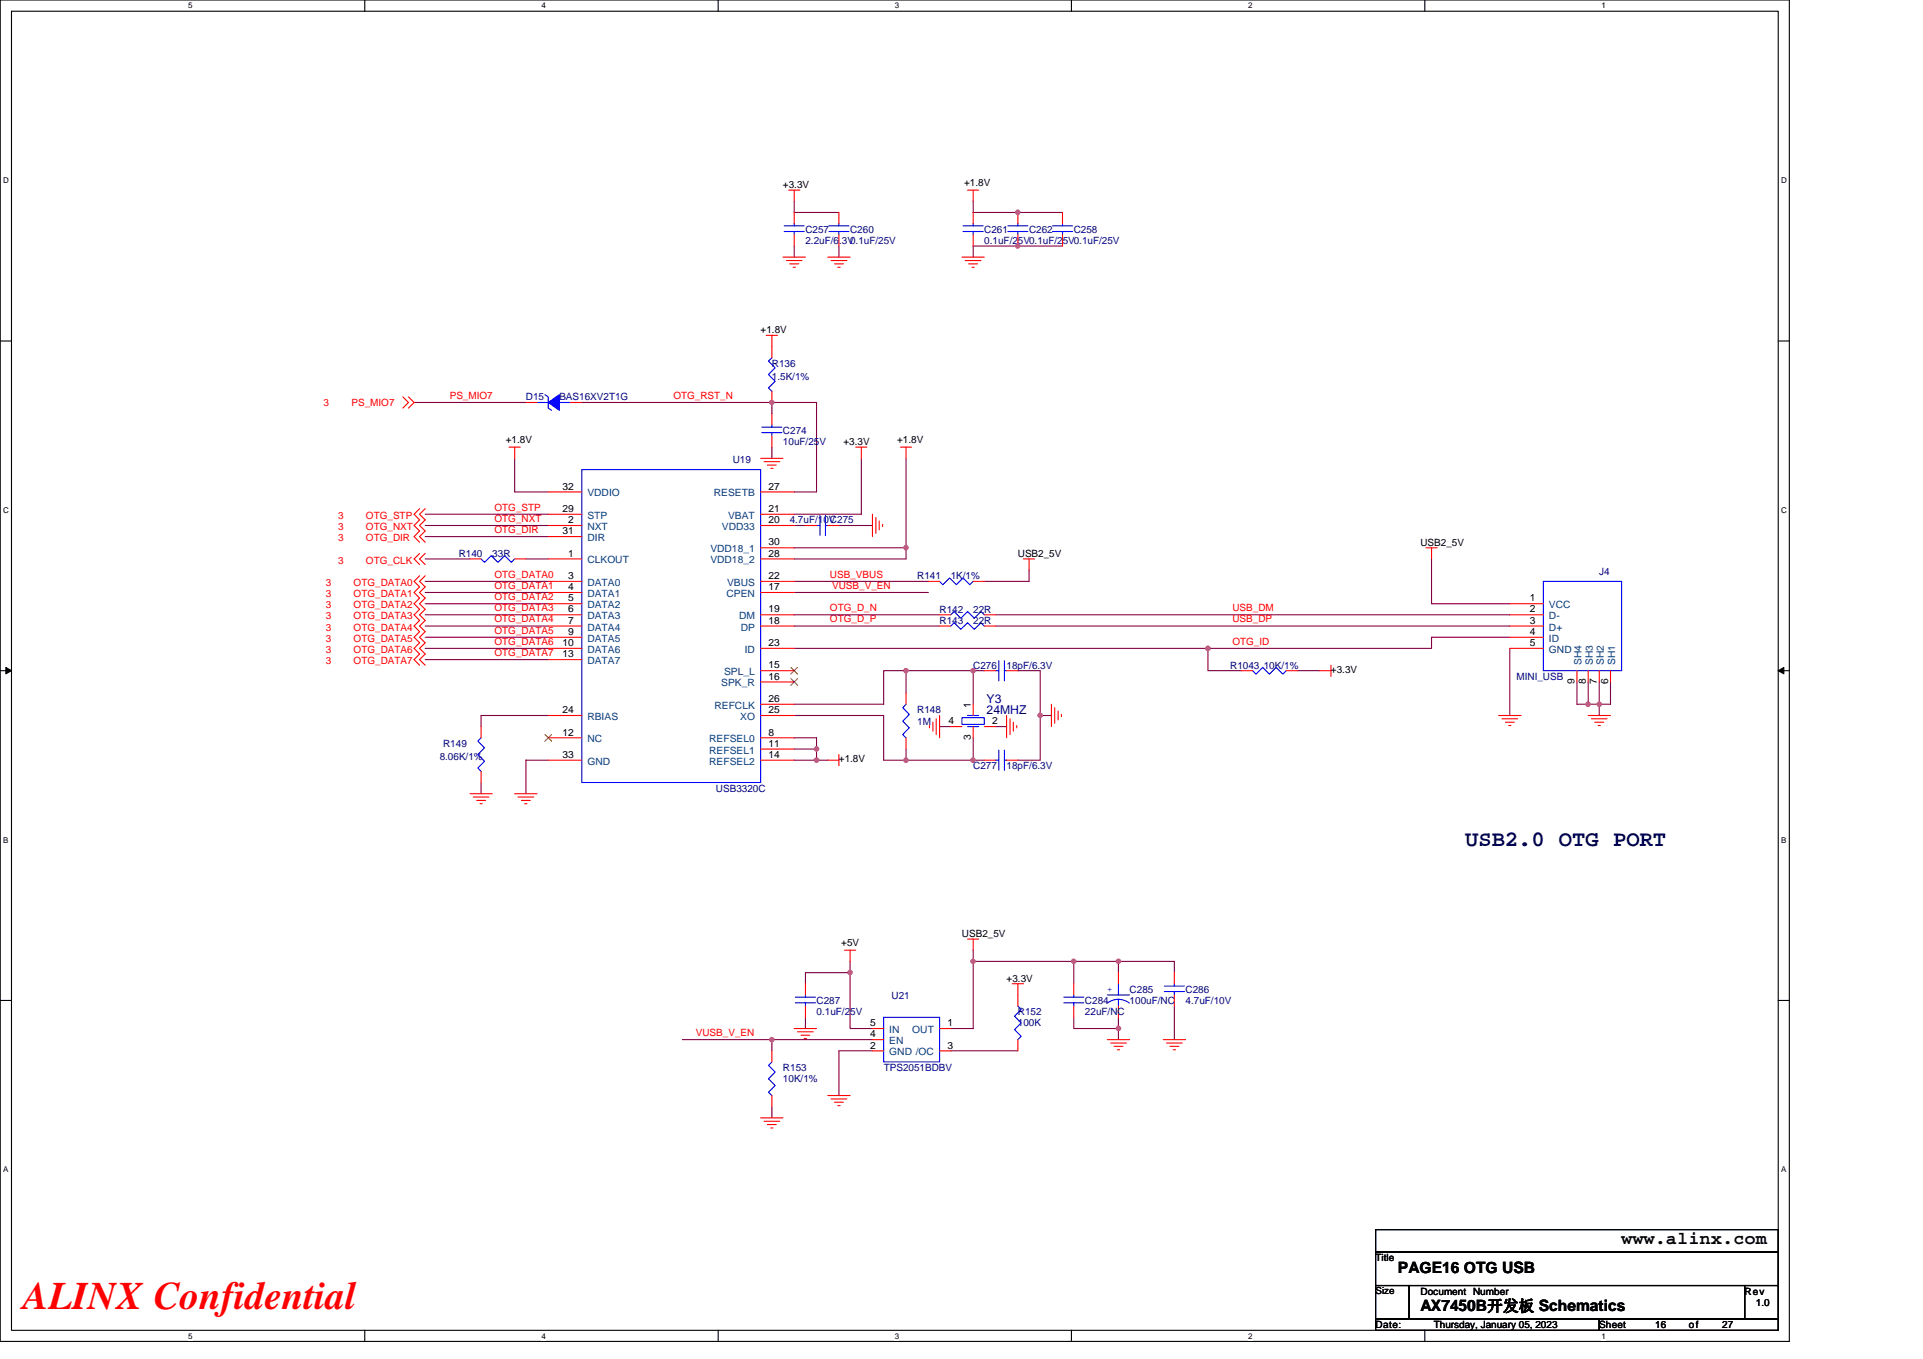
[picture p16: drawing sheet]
<svg xmlns="http://www.w3.org/2000/svg" width="297mm" height="210mm" viewBox="0 0 297 210" stroke-linecap="round" stroke-linejoin="round" font-family="sans-serif">
<defs><g id="words">
<text font-size="6" fill="#f00" x="3.5" y="202.3">ALINX Confidential</text>
<text font-size="3.4" fill="#000040" x="226.3" y="130.7">USB2.0 OTG PORT</text>
<text font-size="2.8" x="250.5" y="192.3">www.alinx.com</text>
<g font-size="2.4">
<text x="215.9" y="196.7">PAGE16 OTG USB</text>
<text x="219.4" y="202.6">AX7450B开发板 Schematics</text>
</g>
<g font-size="1.9" fill="#000080">
<text x="152.4" y="108.6">Y3</text>
<text x="152.4" y="110.3">24MHZ</text>
</g>
<g font-size="1.5">
<text x="120.9" y="29">+3.3V</text>
<text x="148.9" y="28.7">+1.8V</text>
<text x="117.5" y="51.5">+1.8V</text>
<text x="78.1" y="68.4">+1.8V</text>
<text x="130.3" y="68.8">+3.3V</text>
<text x="138.6" y="68.4">+1.8V</text>
<text x="86.9" y="75.6">32</text>
<text x="118.7" y="75.6">27</text>
<text x="86.9" y="82.6">31</text>
<text x="86.9" y="79.1">29</text>
<text x="87.8" y="80.8">2</text>
<text x="118.7" y="80.8">20</text>
<text x="118.7" y="79.1">21</text>
<text x="87.8" y="86">1</text>
<text x="87.8" y="89.5">3</text>
<text x="118.7" y="86">28</text>
<text x="118.7" y="84.3">30</text>
<text x="118.7" y="89.5">22</text>
<text x="157.2" y="86">USB2_5V</text>
<text x="219.4" y="84.3">USB2_5V</text>
<text x="87.8" y="91.2">4</text>
<text x="87.8" y="92.9">5</text>
<text x="87.8" y="94.6">6</text>
<text x="118.7" y="91.2">17</text>
<text x="118.7" y="94.6">19</text>
<text x="236.3" y="92.9">1</text>
<text x="236.3" y="94.6">2</text>
<text x="86.9" y="99.8">10</text>
<text x="86.9" y="101.6">13</text>
<text x="87.8" y="96.4">7</text>
<text x="87.8" y="98.1">9</text>
<text x="118.7" y="96.4">18</text>
<text x="118.7" y="99.8">23</text>
<text x="236.3" y="96.4">3</text>
<text x="236.3" y="98.1">4</text>
<text x="236.3" y="99.8">5</text>
<text x="118.7" y="105">16</text>
<text x="118.7" y="103.3">15</text>
<text x="205.6" y="104">+3.3V</text>
<text x="243.2" y="105.7" transform="rotate(-90 243.2 105.7)">9</text>
<text x="245" y="105.7" transform="rotate(-90 245 105.7)">8</text>
<text x="246.7" y="105.7" transform="rotate(-90 246.7 105.7)">7</text>
<text x="248.4" y="105.7" transform="rotate(-90 248.4 105.7)">6</text>
<text x="86.9" y="113.6">12</text>
<text x="86.9" y="110.2">24</text>
<text x="118.7" y="108.5">26</text>
<text x="118.7" y="113.6">8</text>
<text x="118.7" y="110.2">25</text>
<text x="146.5" y="111.9">4</text>
<text x="150" y="109.3" transform="rotate(-90 150 109.3)">1</text>
<text x="153.2" y="111.9">2</text>
<text x="86.9" y="117.1">33</text>
<text x="118.7" y="115.4">11</text>
<text x="118.7" y="117.1">14</text>
<text x="129.6" y="117.8">+1.8V</text>
<text x="150" y="114.4" transform="rotate(-90 150 114.4)">3</text>
<text x="129.9" y="146.1">+5V</text>
<text x="148.6" y="144.8">USB2_5V</text>
<text x="155.5" y="151.7">+3.3V</text>
<text x="134.4" y="158.6">5</text>
<text x="134.4" y="160.3">4</text>
<text x="146.3" y="158.6">1</text>
<text x="134.4" y="162">2</text>
<text x="146.3" y="162">3</text>
<text x="212.5" y="194.9">Title</text>
<text x="212.5" y="200">Size</text>
<text x="219.4" y="200">Document Number</text>
<text x="269.5" y="200">Rev</text>
<text x="271.2" y="201.8">1.0</text>
<text x="212.5" y="205.2">Date:</text>
<text x="221.5" y="205.2">Thursday, January 05, 2023</text>
<text x="247" y="205.2">Sheet</text>
<text x="255.7" y="205.2">16</text>
<text x="260.9" y="205.2">of</text>
<text x="266" y="205.2">27</text>
</g>
<g font-size="1.5" fill="#000080">
<text x="124.4" y="35.9">C257</text>
<text x="131.3" y="35.9">C260</text>
<text x="152" y="35.9">C261</text>
<text x="159" y="35.9">C262</text>
<text x="165.9" y="35.9">C258</text>
<text x="124.4" y="37.7">2.2uF/6.3V0.1uF/25V</text>
<text x="152" y="37.7">0.1uF/25V0.1uF/25V0.1uF/25V</text>
<text x="119.2" y="56.7">R136</text>
<text x="119.2" y="58.8">1.5K/1%</text>
<text x="81.2" y="61.8">D15</text>
<text x="86.4" y="61.8">BAS16XV2T1G</text>
<text x="113.2" y="71.5">U19</text>
<text x="120.9" y="67">C274</text>
<text x="120.9" y="68.8">10uF/25V</text>
<text x="122" y="80.9">4.7uF/10V</text>
<text x="128.2" y="80.9">C275</text>
<text x="70.9" y="86">R140</text>
<text x="76" y="86">33R</text>
<text x="141.7" y="89.5">R141</text>
<text x="146.9" y="89.5">1K/1%</text>
<text x="247" y="88.8">J4</text>
<text x="145.1" y="94.7">R142</text>
<text x="150.3" y="94.7">22R</text>
<text x="145.1" y="96.4">R143</text>
<text x="150.3" y="96.4">22R</text>
<text x="150.3" y="103.3">C276</text>
<text x="155.5" y="103.3">18pF/6.3V</text>
<text x="190" y="103.3">R1043 10K/1%</text>
<text x="234.2" y="105">MINI_USB</text>
<text x="141.7" y="110.2">R148</text>
<text x="141.7" y="112">1M</text>
<text x="67.9" y="117.5">8.06K/1%</text>
<text x="68.4" y="115.4">R149</text>
<text x="150.3" y="118.9">C277</text>
<text x="155.5" y="118.9">18pF/6.3V</text>
<text x="110.6" y="122.3">USB3320C</text>
<text x="126.1" y="155.1">C287</text>
<text x="137.7" y="154.4">U21</text>
<text x="167.6" y="155.1">C284</text>
<text x="174.5" y="153.4">C285</text>
<text x="174.5" y="155.1">100uF/NC</text>
<text x="183.1" y="153.4">C286</text>
<text x="183.1" y="155.1">4.7uF/10V</text>
<text x="126.1" y="156.8">0.1uF/25V</text>
<text x="157.2" y="156.8">R152</text>
<text x="157.2" y="158.6">100K</text>
<text x="167.6" y="156.8">22uF/NC</text>
<text x="120.9" y="165.5">R153</text>
<text x="120.9" y="167.2">10K/1%</text>
<text x="136.5" y="165.5">TPS2051BDBV</text>
</g>
<g font-size="1.5" fill="#f00">
<text x="50" y="62.7">3</text>
<text x="54.3" y="62.7">PS_MIO7</text>
<text x="69.5" y="61.6">PS_MIO7</text>
<text x="104" y="61.6">OTG_RST_N</text>
<text x="52.2" y="80.2">3</text>
<text x="52.2" y="81.9">3</text>
<text x="52.2" y="83.6">3</text>
<text x="56.5" y="80.2">OTG_STP</text>
<text x="56.5" y="81.9">OTG_NXT</text>
<text x="56.5" y="83.6">OTG_DIR</text>
<text x="76.4" y="80.6">OTG_NXT</text>
<text x="76.4" y="82.4">OTG_DIR</text>
<text x="76.4" y="78.9">OTG_STP</text>
<text x="52.2" y="87.1">3</text>
<text x="56.5" y="87.1">OTG_CLK</text>
<text x="76.4" y="89.3">OTG_DATA0</text>
<text x="128.2" y="89.3">USB_VBUS</text>
<text x="50.3" y="90.5">3</text>
<text x="50.3" y="92.3">3</text>
<text x="50.3" y="94">3</text>
<text x="50.3" y="95.7">3</text>
<text x="54.6" y="90.5">OTG_DATA0</text>
<text x="54.6" y="92.3">OTG_DATA1</text>
<text x="54.6" y="94">OTG_DATA2</text>
<text x="54.6" y="95.7">OTG_DATA3</text>
<text x="76.4" y="91">OTG_DATA1</text>
<text x="76.4" y="92.7">OTG_DATA2</text>
<text x="76.4" y="94.4">OTG_DATA3</text>
<text x="128.2" y="94.4">OTG_D_N</text>
<text x="128.5" y="91">VUSB_V_EN</text>
<text x="190.4" y="94.4">USB_DM</text>
<text x="50.3" y="97.4">3</text>
<text x="50.3" y="99.2">3</text>
<text x="50.3" y="100.9">3</text>
<text x="54.6" y="97.4">OTG_DATA4</text>
<text x="54.6" y="99.2">OTG_DATA5</text>
<text x="54.6" y="100.9">OTG_DATA6</text>
<text x="76.4" y="96.2">OTG_DATA4</text>
<text x="76.4" y="97.9">OTG_DATA5</text>
<text x="76.4" y="99.6">OTG_DATA6</text>
<text x="76.4" y="101.4">OTG_DATA7</text>
<text x="128.2" y="96.2">OTG_D_P</text>
<text x="190.4" y="96.2">USB_DP</text>
<text x="190.4" y="99.6">OTG_ID</text>
<text x="50.3" y="102.6">3</text>
<text x="54.6" y="102.6">OTG_DATA7</text>
<text x="107.5" y="160.1">VUSB_V_EN</text>
</g>
<g font-size="1.5" fill="#004080">
<text x="90.7" y="76.7">VDDIO</text>
<text x="110.3" y="76.7">RESETB</text>
<text x="90.7" y="83.6">DIR</text>
<text x="90.7" y="81.9">NXT</text>
<text x="90.7" y="80.2">STP</text>
<text x="111.5" y="81.9">VDD33</text>
<text x="112.5" y="80.2">VBAT</text>
<text x="90.7" y="87.1">CLKOUT</text>
<text x="109.7" y="87.1">VDD18_2</text>
<text x="109.7" y="85.3">VDD18_1</text>
<text x="90.7" y="90.5">DATA0</text>
<text x="90.7" y="92.2">DATA1</text>
<text x="90.7" y="94">DATA2</text>
<text x="90.7" y="95.7">DATA3</text>
<text x="112.2" y="92.2">CPEN</text>
<text x="112.3" y="90.5">VBUS</text>
<text x="114.2" y="95.7">DM</text>
<text x="239.3" y="94">VCC</text>
<text x="239.3" y="95.7">D-</text>
<text x="90.7" y="97.4">DATA4</text>
<text x="90.7" y="99.2">DATA5</text>
<text x="90.7" y="100.9">DATA6</text>
<text x="114.4" y="97.4">DP</text>
<text x="115" y="100.9">ID</text>
<text x="239.3" y="97.4">D+</text>
<text x="239.3" y="99.2">ID</text>
<text x="239.3" y="100.9">GND</text>
<text x="90.7" y="102.6">DATA7</text>
<text x="111.4" y="106.1">SPK_R</text>
<text x="111.8" y="104.3">SPL_L</text>
<text x="244.3" y="102.8" transform="rotate(-90 244.3 102.8)">SH4</text>
<text x="246" y="102.8" transform="rotate(-90 246 102.8)">SH3</text>
<text x="247.8" y="102.8" transform="rotate(-90 247.8 102.8)">SH2</text>
<text x="249.5" y="102.8" transform="rotate(-90 249.5 102.8)">SH1</text>
<text x="90.7" y="111.3">RBIAS</text>
<text x="110.4" y="109.5">REFCLK</text>
<text x="114.3" y="111.3">XO</text>
<text x="90.7" y="118.2">GND</text>
<text x="90.7" y="114.7">NC</text>
<text x="109.6" y="116.4">REFSEL1</text>
<text x="109.6" y="118.2">REFSEL2</text>
<text x="109.6" y="114.7">REFSEL0</text>
<text x="137.4" y="159.6">IN</text>
<text x="137.4" y="161.3">EN</text>
<text x="140.9" y="159.6">OUT</text>
<text x="137.4" y="163.1">GND /OC</text>
</g>
<text font-size="1.4" fill="#00f" x="171" y="153.3">+</text>
<g font-size="1.2">
<text x="29.1" y="1.3">5</text>
<text x="83.6" y="1.3">4</text>
<text x="138.2" y="1.3">3</text>
<text x="192.8" y="1.3">2</text>
<text x="247.4" y="1.3">1</text>
<text x=".5" y="28.3">D</text>
<text x="275.1" y="28.3">D</text>
<text x=".5" y="79.2">C</text>
<text x="275.1" y="79.2">C</text>
<text x=".5" y="130.2">B</text>
<text x="275.1" y="130.2">B</text>
<text x=".5" y="181.1">A</text>
<text x="275.1" y="181.1">A</text>
<text x="29.1" y="206.8">5</text>
<text x="83.6" y="206.8">4</text>
<text x="138.2" y="206.8">3</text>
<text x="192.8" y="206.8">2</text>
<text x="247.4" y="206.8">1</text>
</g>
</g></defs>
<path d="M0 0h276.4v207.3h-276.4zM1.8 1.7h272.9v203.8h-272.9z" fill="none" stroke="#000" stroke-width=".17"/>
<g fill="#fff">
<path d="M29.1 .2h.6v1.4h-.6z"/>
<path d="M29.1 205.7h.6v1.4h-.6z"/>
</g>
<path d="M56.3 0v1.7M56.3 205.5v1.8" fill="none" stroke="#000" stroke-width=".17"/>
<g fill="#fff">
<path d="M83.6 .2h.7v1.4h-.7z"/>
<path d="M83.6 205.7h.7v1.4h-.7z"/>
</g>
<path d="M110.9 0v1.7M110.9 205.5v1.8" fill="none" stroke="#000" stroke-width=".17"/>
<g fill="#fff">
<path d="M138.2 .2h.7v1.4h-.7z"/>
<path d="M138.2 205.7h.7v1.4h-.7z"/>
</g>
<path d="M165.5 0v1.7M165.5 205.5v1.8" fill="none" stroke="#000" stroke-width=".17"/>
<g fill="#fff">
<path d="M192.8 .2h.6v1.4h-.6z"/>
<path d="M192.8 205.7h.6v1.4h-.6z"/>
</g>
<path d="M220.1 0v1.7M220.1 205.5v1.8" fill="none" stroke="#000" stroke-width=".17"/>
<g fill="#fff">
<path d="M247.4 .2h.6v1.4h-.6z"/>
<path d="M247.4 205.7h.6v1.4h-.6z"/>
<path d="M.5 27.2h.8v1.4h-.8z"/>
<path d="M275.1 27.2h.9v1.4h-.9z"/>
<path d="M.5 78.1h.8v1.4h-.8z"/>
<path d="M275.1 78.1h.9v1.4h-.9z"/>
</g>
<path d="M0 52.7h1.8M274.7 52.7h1.7" fill="none" stroke="#000" stroke-width=".17"/>
<g fill="#fff">
<path d="M.5 129.1h.8v1.4h-.8z"/>
<path d="M275.1 129.1h.8v1.4h-.8z"/>
</g>
<path d="M0 103.6h1.8M274.7 103.6h1.7" fill="none" stroke="#000" stroke-width=".17"/>
<path d="M.9 103.1l.9 .5-.9 .5zM274.7 103.6l.8-.5v1z" fill="#000" stroke="#000" stroke-width=".15"/>
<g fill="#fff">
<path d="M.5 180h.8v1.4h-.8z"/>
<path d="M275.1 180h.8v1.4h-.8z"/>
</g>
<path d="M0 154.6h1.8M274.7 154.6h1.7M212.5 190h62.2v3.5h-62.2zM212.5 193.5h62.2v5.1h-62.2zM212.5 198.6h5.2v5.2h-5.2zM217.7 198.6h51.8v5.2h-51.8zM269.5 198.6h5.2v5.2h-5.2zM212.5 203.8h34.5v1.7h-34.5zM247 203.8h27.7v1.7h-27.7z" fill="none" stroke="#000" stroke-width=".17"/>
<g fill="none" stroke="#800040" stroke-width=".17">
<path d="M122.7 31.1v1.7h6.9M122.7 38v1.7M129.6 38v1.7M150.3 31.1v1.7h13.8M164.1 38h-13.8v1.7M64 62.2h17.2M65.7 79.5h19M79.5 70.8v5.2h5.2M89.9 62.2h29.3M119.2 69.1v1.7M119.2 62.2h6.9v13.8h-3.4M119.2 62.2v1.7"/>
<path d="M133.1 70.8v8.7h-10.4M140 70.8v13.8M65.7 93.3h19M65.7 89.8h19M65.7 91.5h19M65.7 95h19M65.7 96.7h19M65.7 98.5h19M65.7 81.2h19M65.7 82.9h19M65.7 86.4h6.9M81.2 86.4h3.5"/>
<path d="M122.7 81.2h1.7M122.7 91.5h20.7M122.7 89.8h20.7M122.7 84.6h17.3M122.7 96.7h22.4M122.7 95h22.4M129.6 81.2h5.2M140 84.6v1.8h-17.3M153.8 96.7h79.4M153.8 95h79.4M159 88.1v1.7h-7M221.1 86.4v6.9h12.1"/>
<path d="M233.2 98.5h-12.1v1.7h-34.5v3.4h5.2M65.7 100.2h19M65.7 101.9h19M84.7 117.5h-3.5v5.1M84.7 110.6h-10.4v1.7M122.7 110.6h13.8v6.9h3.5M122.7 117.5h3.4M122.7 115.7h3.4M122.7 114h3.4v1.7M122.7 100.2h63.9M126.1 117.5h1.8M126.1 115.7v1.8"/>
<path d="M140 103.6v3.5M140 117.5h10.3M140 103.6h-3.5v5.2h-13.8M140 115.7v1.8M140 103.6h10.3M145.1 112.3h1.8M150.3 114v3.5M150.3 103.6v5.2M150.3 117.5h1.7M150.3 103.6h1.7M153.8 112.3h1.7M157.2 103.6h3.5v7"/>
<path d="M160.7 110.6v6.9h-3.5M160.7 110.6h1.7M200.4 103.6h3.5M233.2 100.2v10.4M243.6 105.4v3.4h3.4M245.3 105.4v3.4M247 108.8v1.8M247 105.4v3.4M248.8 105.4v3.4h-1.8M74.3 120.9v1.7M124.4 157.2v1.7M131.3 150.3v8.6h3.5"/>
<path d="M131.3 150.3h-6.9v1.7M131.3 148.5v1.8M150.3 146.8v1.7M150.3 148.5v10.4h-3.4M150.3 148.5h15.6M165.9 148.5h6.9M165.9 157.2v1.7h6.9M165.9 148.5v3.5M172.8 158.9v1.7M172.8 148.5h8.6v1.8M172.8 157.2v1.7M172.8 148.5v1.8"/>
<path d="M181.4 155.4v5.2M105.4 160.6h13.8v1.8M119.2 160.6h15.6M119.2 171v1.7M134.8 162.4h-5.2v6.9M146.9 162.4h10.3"/>
</g>
<g fill="#f0f" stroke="#f0f" stroke-width=".17">
<circle cx="157.2" cy="32.8" r=".34"/>
<circle cx="186.6" cy="100.2" r=".34"/>
<circle cx="126.1" cy="117.5" r=".34"/>
<circle cx="160.7" cy="110.5" r=".34"/>
<circle cx="126.1" cy="115.7" r=".34"/>
<circle cx="139.9" cy="84.6" r=".34"/>
<circle cx="165.8" cy="148.5" r=".33"/>
<circle cx="172.8" cy="158.9" r=".34"/>
<circle cx="131.3" cy="150.3" r=".34"/>
<circle cx="172.8" cy="148.5" r=".33"/>
<circle cx="119.2" cy="160.6" r=".34"/>
<circle cx="150.3" cy="148.5" r=".33"/>
<circle cx="150.3" cy="103.6" r=".34"/>
<circle cx="150.3" cy="117.5" r=".34"/>
<circle cx="139.9" cy="103.6" r=".34"/>
<circle cx="139.9" cy="117.5" r=".34"/>
<circle cx="157.2" cy="38" r=".34"/>
<circle cx="245.3" cy="108.8" r=".34"/>
<circle cx="247" cy="108.8" r=".34"/>
<circle cx="119.2" cy="62.2" r=".33"/>
</g>
<g fill="none" stroke="#f00" stroke-width=".17">
<path d="M120.9 39.7h3.5M121.8 29.4h1.7M122.7 29.4v1.7M122.7 32.8v1.7M122.7 36.3v1.7M127.9 39.7h3.4M129.6 32.8v1.7M129.6 36.3v1.7M148.6 39.7h3.4M149.5 29.4h1.7M150.3 29.4v1.7M150.3 32.8v1.7"/>
<path d="M150.3 36.3v1.7M157.2 32.8v1.7M157.2 36.3v1.7M164.1 32.8v1.7M164.1 36.3v1.7M118.4 51.8h1.7M119.2 51.8v3.5M121.5 40.3h2.4M122 40.8h1.4M122.5 41.3h.3M128.4 40.3h2.4M128.9 40.8h1.4"/>
<path d="M129.4 41.3h.4M149.1 40.3h2.4M149.6 40.8h1.4M150.1 41.3h.4M62.2 61.3l.9 .9-.9 .9M63.1 61.3l.9 .9-.9 .9M64.8 78.6l-.8 .9 .8 .8-.8 .9 .8 .8-.8 .9 .8 .9M65.7 78.6l-.9 .9 .9 .8-.9 .9 .9 .8-.9 .9 .9 .9M78.6 69.1h1.8M79.5 69.1v1.7M81.2 62.2h1.7M84.7 79.5h5.2"/>
<path d="M84.7 76h5.2M88.1 62.2h1.8M117.5 70.8h3.4M117.5 76h5.2M117.5 79.5h5.2M118 71.3h2.4M118.5 71.9h1.4M119.1 72.4h.3M119.2 60.5v1.7M119.2 63.9v1.7M119.2 67.4v1.7M132.2 69.1h1.7"/>
<path d="M133.1 69.1v1.7M134.8 79.5v3.4M135.3 80v2.4M139.1 69.1h1.7M140 69.1v1.7M64.8 89l-.8 .8 .8 .9-.8 .8 .8 .9-.8 .9 .8 .8-.8 .9 .8 .9-.8 .8 .8 .9-.8 .9 .8 .8-.8 .9 .8 .8-.8 .9 .8 .9M64.8 85.5l-.8 .9 .8 .8M65.7 89l-.9 .8 .9 .9-.9 .8 .9 .9-.9 .9 .9 .8-.9 .9 .9 .9-.9 .8 .9 .9-.9 .9 .9 .8-.9 .9 .9 .8-.9 .9 .9 .9M65.7 85.5l-.9 .9 .9 .8M72.6 86.4h1.7M79.5 86.4h1.7M84.7 86.4h5.2"/>
<path d="M84.7 89.8h5.2M84.7 91.5h5.2M84.7 93.3h5.2M84.7 95h5.2M84.7 96.7h5.2M84.7 98.5h5.2M84.7 82.9h5.2M84.7 81.2h5.2M117.5 81.2h5.2M117.5 86.4h5.2M117.5 84.6h5.2M117.5 91.5h5.2"/>
<path d="M117.5 89.8h5.2M117.5 96.7h5.2M117.5 95h5.2M124.4 81.2h1.7M127.9 81.2h1.7M135.8 80.5v1.4M136.3 81v.4M143.4 89.8h1.7M145.1 95h1.8M145.1 96.7h1.8M150.3 89.8h1.7M152 95h1.8"/>
<path d="M152 96.7h1.8M158.1 86.4h1.7M159 86.4v1.7M220.3 84.6h1.7M221.1 84.6v1.8M233.2 93.3h5.2M233.2 95h5.2M233.2 96.7h5.2M233.2 98.5h5.2M74.3 119.2v1.7M74.3 112.3v1.7M84.7 117.5h5.2"/>
<path d="M84.7 114h5.2M84.7 100.2h5.2M84.7 101.9h5.2M84.7 110.6h5.2M117.5 100.2h5.2M117.5 115.7h5.2M117.5 117.5h5.2M117.5 108.8h5.2M117.5 114h5.2M117.5 103.6h5.2M117.5 105.4h5.2M117.5 110.6h5.2"/>
<path d="M127.9 117.5h1.7M129.6 116.6v1.7M140 114v1.7M140 107.1v1.7M143.6 112.1v.4M144.1 111.6v1.4M144.6 111.1v2.4M145.1 110.6v3.4M146.9 112.3h1.7M150.3 108.8v1.8M150.3 112.3v1.7M152 112.3h1.8"/>
<path d="M152 103.6h1.8M152 117.5h1.8M155.5 110.6v3.4M155.5 103.6h1.7M155.5 117.5h1.7M156 111.1v2.4M156.5 111.6v1.4M157.1 112.1v.4M162.4 108.8v3.5M162.9 109.3v2.5M163.4 109.9v1.3M164 110.4v.3"/>
<path d="M191.8 103.6h1.7M198.7 103.6h1.7M203.9 103.6h1.7M205.6 102.8v1.7M231.5 110.6h3.4M232 111.1h2.4M232.5 111.6h1.4M233 112.1h.4M233.2 100.2h5.2M243.6 103.6v1.8M245.3 103.6v1.8M245.3 110.6h3.5"/>
<path d="M245.8 111.1h2.4M246.4 111.6h1.3M246.9 112.1h.3M247 103.6v1.8M248.8 103.6v1.8M72.6 122.6h3.4M73.1 123.1h2.4M73.6 123.7h1.4M74.1 124.2h.4M79.5 122.6h3.4M80 123.1h2.4M80.5 123.7h1.4"/>
<path d="M81 124.2h.4M122.7 158.9h3.4M123.2 159.4h2.4M123.7 160h1.4M124.4 152v1.7M124.4 155.4v1.8M130.4 146.8h1.8M131.3 146.8v1.7M134.8 158.9h1.7M145.1 158.9h1.8M149.5 145.1h1.7M150.3 145.1v1.7"/>
<path d="M156.4 152h1.7M157.2 152v3.4M165.9 152v1.7M165.9 155.4v1.8M172.8 150.3v1.7M172.8 155.4v1.8M181.4 150.3v1.7M181.4 153.7v1.7M117.5 172.7h3.4M118 173.2h2.4M118.5 173.8h1.4M119.1 174.3h.3"/>
<path d="M119.2 169.3v1.7M119.2 162.4v1.7M124.2 160.5h.4M127.9 169.3h3.4M128.4 169.8h2.4M128.9 170.3h1.4M129.4 170.8h.4M134.8 160.6h1.7M134.8 162.4h1.7M145.1 162.4h1.8M157.2 160.6v1.8M171 160.6h3.5"/>
<path d="M171.6 161.2h2.4M172.1 161.7h1.4M172.6 162.2h.3M179.7 160.6h3.4M180.2 161.2h2.4M180.7 161.7h1.4M181.2 162.2h.4"/>
</g>
<g fill="none" stroke="#00f" stroke-width=".17">
<path d="M121.1 35.8h3.1M121.1 34.9h3.1M122.7 34.5v.4M122.7 35.8v.5M128 35.8h3.1M128 34.9h3.1M129.6 34.5v.4M129.6 35.8v.5M148.8 35.8h3.1M148.8 34.9h3.1M150.3 34.5v.4M150.3 35.8v.5"/>
<path d="M155.7 35.8h3.1M155.7 34.9h3.1M157.2 34.5v.4M157.2 35.8v.5M162.6 35.8h3.1M162.6 34.9h3.1M164.1 34.5v.4M164.1 35.8v.5M119.2 55.3l-.5 .5 1 1-1 1.1 1 1-1 1 .5 .6M82.9 62.2h1.8M84.2 61l.5 .3v1.8l.5 .3M86.4 62.2h1.7"/>
<path d="M89.9 72.6h27.6v48.3h-27.6zM117.7 66.8h3.1M117.7 66h3.1M119.2 65.6v.4M119.2 66.8v.6M126.7 79.6v3.1M127.5 79.6v3.1M74.3 86.4l.5 .5 1.1-1 1 1 1.1-1 1 1 .5-.5M126.1 81.2h.6M127.5 81.2h.4M145.1 89.8l.5 .5 1.1-1 1 1 1.1-1 1 1 .5-.5M146.9 95l.5-.5 1 1 1.1-1 1 1 1-1 .5 .5"/>
<path d="M146.9 96.7l.5-.5 1 1 1.1-1 1 1 1-1 .5 .5M238.4 89.8h12.1v13.8h-12.1zM74.3 114l-.5 .5 1 1-1 1.1 1 1-1 1.1 .5 .5M140 108.8l-.6 .5 1.1 1.1-1.1 1 1.1 1.1-1.1 1 .6 .5M148.6 110.9h3.4v1h-3.4zM149.5 110.6h1.7M149.5 112.3h1.7M150.3 112.3h.1M150.3 110.6h.1M153.8 103.6h.5M153.8 117.5h.5M154.3 102.1v3.1"/>
<path d="M154.3 115.9v3.1M155.1 102.1v3.1M155.1 115.9v3.1M155.1 103.6h.4M155.1 117.5h.4M193.5 103.6l.5 .6 1-1.1 1.1 1.1 1-1.1 1.1 1.1 .5-.6M122.8 154.9h3.2M122.8 154.1h3.2M124.4 153.7v.4M124.4 154.9v.5M136.5 157.2h8.6v6.9h-8.6zM157.2 155.4l.5 .6-1 1 1 1.1-1 1 1 1-.5 .5"/>
<path d="M164.3 154.9h3.1M164.3 154.1h3.1M165.9 153.7v.4M165.9 154.9v.5M171 153.7h3.5M172.8 154.4v1M172.8 152v1.7M174.4 155l-.9-.5-.8-.1-1 .2-.6 .4M179.8 153.2h3.2M179.8 152.4h3.2M181.4 152v.4M181.4 153.2v.5"/>
<path d="M119.2 164.1l-.5 .5 1 1.1-1 1 1 1-1 1.1 .5 .5"/>
</g>
<path d="M84.7 62.2l1.7-1.2v2.4z" fill-rule="evenodd" fill="#00f" stroke="#00f" stroke-width=".17"/>
<path d="M84.2 113.5l1 1M85.2 113.5l-1 1M122.2 103.1l1 1.1M122.2 104.9l1 1M123.2 103.1l-1.1 1.1M123.2 104.9l-1.1 1" fill="none" stroke="#804000" stroke-width=".15"/>
<use href="#words"/>
</svg>
